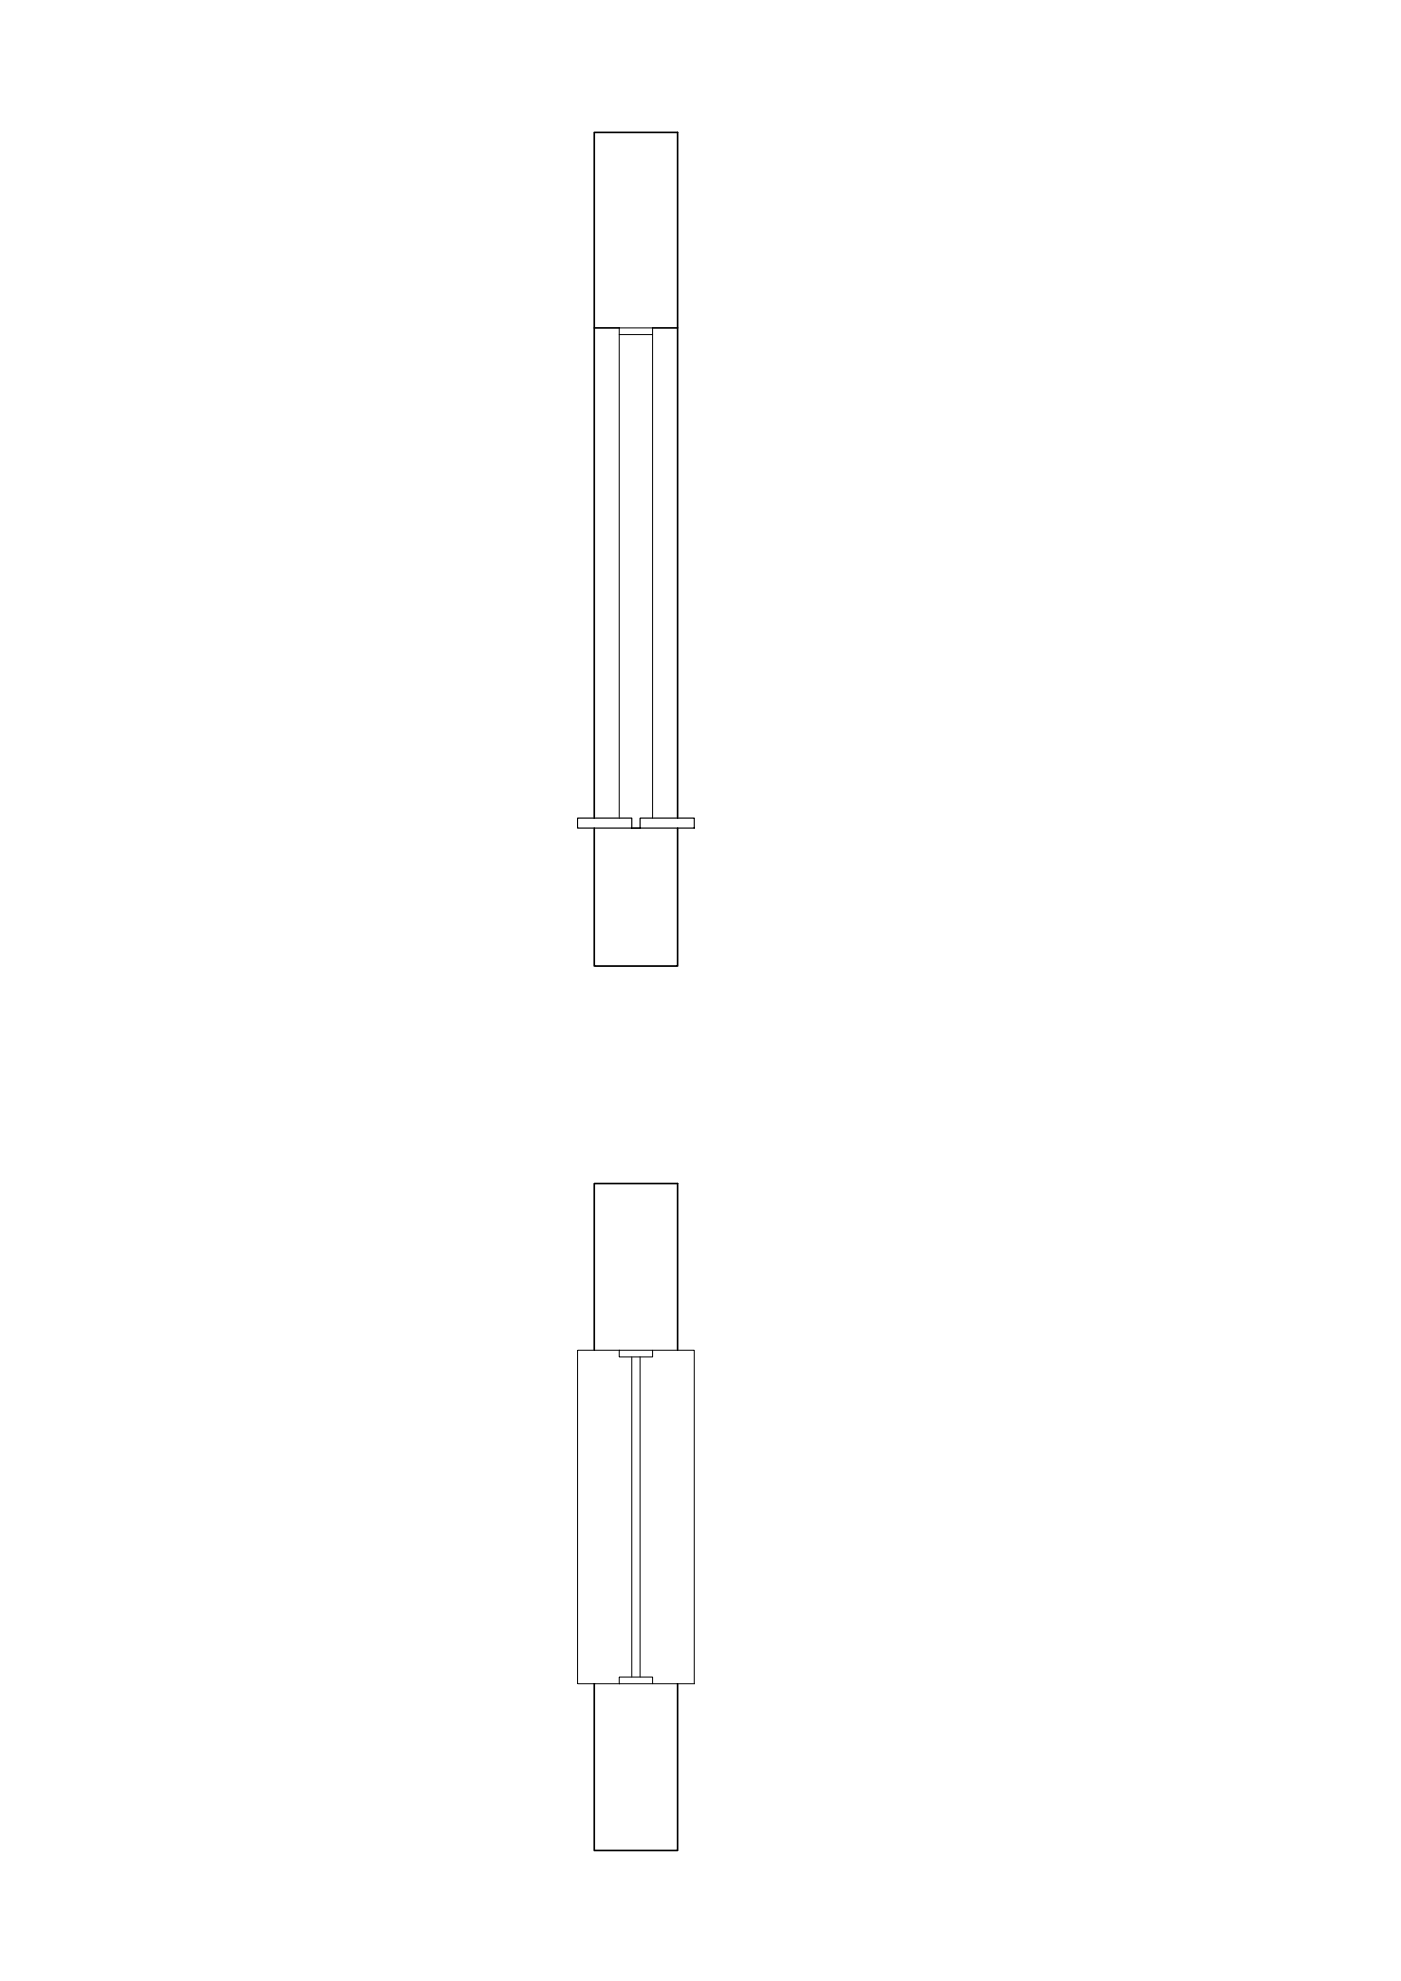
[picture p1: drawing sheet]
<svg xmlns="http://www.w3.org/2000/svg" width="420mm" height="594mm" viewBox="0 0 420 594" stroke-linecap="round" stroke-linejoin="round" font-family="sans-serif">
<!-- layer: spessore 0.5 sez -->
<path d="M178.2 98.3h7.5M195.7 98.3h7.5M178.2 248.3v41.4h25v-41.4M178.2 245.3v-205.6h25v205.6M189.5 248.3h2.5M178.2 404.9v-50h25v50M178.2 504.9v50h25v-50" fill="none" stroke="#000" stroke-width=".5"/>
<!-- layer: spessore 0.13 proiz -->
<path d="M185.7 98.3h10M185.7 100.3v145M195.7 100.3v145M185.7 404.9h-12.5v100h12.5M189.5 406.9v96M192 406.9v96M195.7 404.9h12.5v100h-12.5" fill="none" stroke="#000" stroke-width=".3"/>
<!-- layer: spessore 0.35 lastre -->
<path d="M173.2 245.3h16.3v3h-16.3zM192 245.3h16.2v3h-16.2z" fill="none" stroke="#000" stroke-width=".35"/>
<!-- layer: spessore 0.25 controt -->
<path d="M185.7 98.3v2h10v-2M185.7 404.9h10v2h-10zM185.7 502.9h10v2h-10z" fill="none" stroke="#000" stroke-width=".3"/>
</svg>
